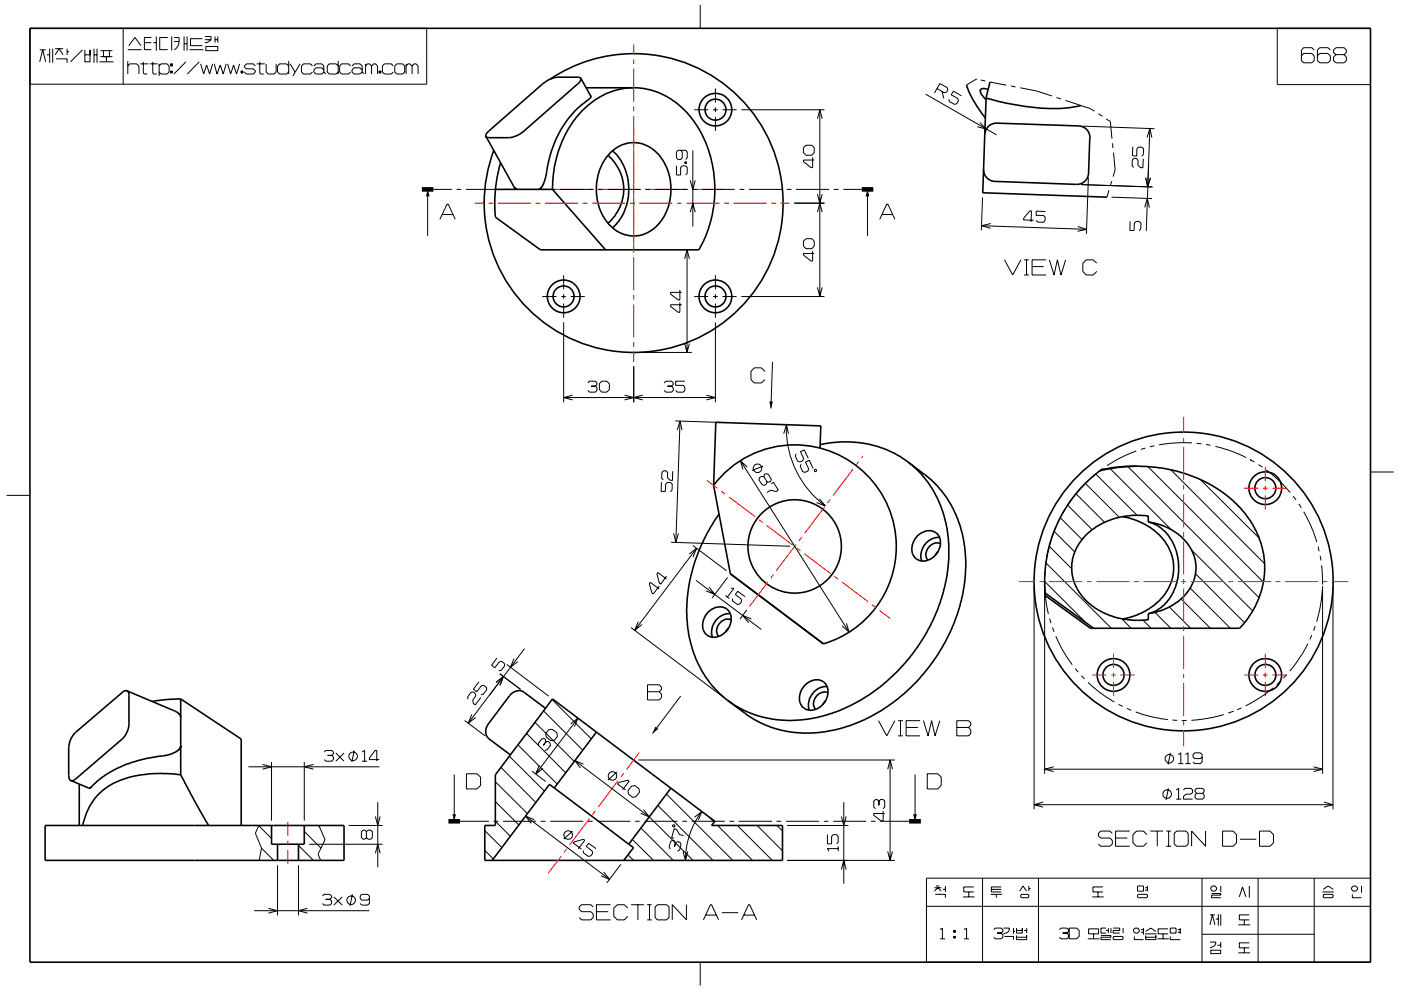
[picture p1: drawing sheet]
<svg xmlns="http://www.w3.org/2000/svg" width="297mm" height="210mm" viewBox="0 0 297 210" stroke-linecap="round" stroke-linejoin="round" font-family="sans-serif">
<g fill="none" stroke="#000" stroke-width=".21">
<path d="M6.3 6h84.2v11.9h-84.2zM8.4 10.6h1.3M8.4 13.1l.7-2.5 .6 2.5M9.9 11.6h.6M10.5 10.3v3M11.2 10.3v3M11.7 10.3h1.7M11.7 11.6l.8-1.3 .9 1.3M11.9 12.5h2.3v.8M14.2 10.3v1.3M14.2 11h.4M17.5 10.6l-2.6 2.5"/>
<path d="M18 11.6h1.1M18 10.6v2.5h1.1v-2.5M19.9 11.6h.7M19.9 10.3v3M20.6 10.3v3M21.1 13.1h2.9M21.3 10.7h2.5M21.3 12h2.5M21.9 10.7v1.3M22.6 12v1.1M23.2 10.7v1.3M26.1 6v11.9"/>
<path d="M27.1 10.5h3M27.1 14l.4-.5h1.5l.5 .5v1.7M27.1 13v2.7M27.3 9.7l1.3-1.7 1.3 1.7M29.7 13.5h1.8M30.4 13.1v2.4l.2 .2h.6M30.6 9.1h1.5M31.8 13.5h1.6M32.1 8h-1.5v2.5h1.5M32.4 13.1v2.4l.2 .2h.6M32.5 9.1h.6M33.1 7.7v3"/>
<path d="M33.7 14l.5-.5h1.2l.5 .5v1.3l-.5 .4h-1.2l-.5-.4M33.7 13.5v2.6M35.6 8h-1.7v2.5h1.7M36.2 13.5h.4v.5h-.4zM36.2 15.1h.4v.4h-.4zM36.4 13.5v.5M36.4 15.1v.4M36.4 7.7v3M36.9 8h1.1a2.28 2.28 0 0 1-1.1 2.5M36.9 8.8h1.1M39 7.7v3M39 9.3h.7"/>
<path d="M39.4 13.1l-2.5 2.6M39.7 7.7v3M40.2 10.5h2.9M42.2 13.1l-2.5 2.6M42.5 13.5l.7 2.2 .6-1.9 .6 1.9 .7-2.2M42.9 8.2h-2.5v1.5h2.5M43.4 7.7h1.3v.7M43.4 8.4h1.3M43.6 9.9h2.6v.8h-2.6zM44.7 8.4l-.8 .7h-.5M45.4 13.5l.6 2.2 .7-1.9 .6 1.9 .7-2.2M45.6 7.7v1.4"/>
<path d="M45.6 8.4h.6M46.2 7.7v1.4M48.3 13.5l.6 2.2 .6-1.9 .7 1.9 .6-2.2M51.1 15.1h.4v.4h-.4zM51.3 15.1v.4M54.1 14l-.4-.5h-1.5l-.4 .5v.2l.4 .4h1.5l.4 .5v.2l-.4 .4h-1.5l-.4-.4M54.4 13.5h1.7M55.1 13.1v2.4l.2 .2h.6M56.4 13.5v1.8l.5 .4h1.2l.4-.4v-1.8M61.2 14l-.5-.5h-1.4l-.5 .5v1.3l.5 .4h1.4l.5-.4M61.2 13v2.7M61.5 13.5l1.1 1.8"/>
<path d="M63.6 13.5l-1.5 2.6M66.3 14l-.5-.5h-1.5l-.4 .5v1.3l.4 .4h1.5l.5-.4M66.5 14l.5-.5h1.2l.5 .5v1.3M68.7 14.9l-.5-.5h-1.2l-.5 .5v.4l.5 .4h1.2l.5-.4M68.7 15.3l.4 .4M71.7 14l-.4-.5h-1.5l-.4 .5v1.3l.4 .4h1.5l.4-.4M71.7 13v2.7M74.3 14l-.4-.5h-1.5l-.4 .5v1.3l.4 .4h1.5l.4-.4M74.6 14l.5-.5h1.2l.5 .5v1.3M76.8 14.9l-.5-.5h-1.2l-.5 .5v.4l.5 .4h1.2l.5-.4M76.8 15.3l.4 .4M77.5 14l.4-.5h.5l.4 .5"/>
<path d="M77.5 13.5v2.2M78.8 14l.4-.5h.4l.4 .5v1.7M78.8 14v1.7M80.3 15.1h.5v.4h-.5zM80.6 15.1v.4M83.4 14l-.4-.5h-1.5l-.4 .5v1.3l.4 .4h1.5l.4-.4M84.1 13.5h1.3l.4 .5v1.3l-.4 .4h-1.3l-.4-.4v-1.3zM86.1 14l.4-.5h.4l.5 .5M86.1 13.5v2.2M87.4 14l.4-.5h.4l.4 .5v1.7M87.4 14v1.7M148.5 1.1v4.9"/>
<path d="M151.7 18.8v3M196.3 20l15 8.6M198.7 18.8l1.5 .9 .5-.2 .3-.4-.2-.5-1.5-.9-1.2 2M199.7 19.4l.4 1.5M207 16.8l-2.1 1.2M207 16.8h.1M207.9 17l1 .2M209.9 17.4l3.5 .7M214.3 18.2l1 .3M216.3 18.6l3.5 .7 3.3 1.1M270.8 6h19.8v11.9h-19.8zM278.6 10.6l-.5-.5h-1.7l-.5 .5v2.3l.5 .4h1.7l.5-.4v-1.1l-.5-.5h-1.7l-.5 .5"/>
<path d="M282.1 10.6l-.5-.5h-1.8l-.5 .5v2.3l.5 .4h1.8l.5-.4v-1.1l-.5-.5h-1.8l-.5 .5M283.3 11.6l-.6-.5v-.5l.6-.5h1.7l.5 .5v.5l-.5 .5M283.3 11.6l-.6 .5v.8l.6 .4h1.7l.5-.4v-.8l-.5-.5M283.3 11.6h1.7M143.4 35.2v1.9h.9v-1.6l.3-.3h.8l.3 .3v1.2l-.3 .4M144.3 31.9l.3 .3v1.3l-.3 .3h-.5l-.4-.3v-1.3l.4-.3h1.6l.3 .3v1.3l-.3 .3M145.2 34.3h.3v.4h-.3zM145.2 34.5h.3M146.3 38.3l.6 1.9 .5-1.9M146.9 31.9v16.1M147.2 23.3h3M151.2 23.3h1"/>
<path d="M151.7 22.8v1M151.7 24.8v3M153.2 23.3h3M157.2 23.3h17.6M170.3 31.3l.6-.5h1.2l.5 .5v1.1l-.5 .5h-1.2l-.6-.5zM172.3 33.4v2.1h-.3l-1.7-1.2v-.4h2.3M173.3 25.2l.5-1.9 .5 1.9M173.8 23.3v39.6M203.8 20.3l-1.7-1-.4 .8 1.4 .8 .1 .5-.3 .6-.5 .1-1.1-.6-.1-.5M207.7 26l1.4 1.4-1.9-.5M224 20.7l1 .3M225.9 21.3l5.2 1.7 .9 .6"/>
<path d="M229.2 39.2l15.1 .5M229.7 26.8l15.1 .5M230.8 37.7l-.5 11.9M232.9 24.1l.8 .6M234.5 25.2l.9 .6 .4 3.6M235.7 38.4l-.3 1M235.9 30.4l.1 1M236.1 32.4l.3 3.6-.4 1.5M240.2 31.1l-.1 2h.9v-1.6l.4-.3h.7l.4 .4-.1 1.2-.3 .3M242.4 33.7l-.1 1.9h-.5l-.5-.6v-1.1l-.3-.3h-.6l-.3 .3-.1 1.3 .4 .3M242.9 37.7l.4 1.9 .6-1.9M243.2 29.2l.6-1.9 .4 1.9"/>
<path d="M243.5 34.7l-.5 14.3M243.8 27.3l-.5 12.3M90.7 40.2v9.8M91.9 40.2h3.9M93.3 46.5l1.5-3.2h.2l1.5 3.2M93.8 45.5h2.2M96.8 40.2h1M98.8 40.2h7M106.8 40.2h1M108.8 40.2h7M116.8 40.2h1M118.8 40.2h7"/>
<path d="M119.5 58.4v3M126.8 40.2h1M128.8 40.2h7M136.8 40.2h1M138.8 40.2h7M145.2 54.9l.5-1.9 .5 1.9M145.7 53v21.8M146.3 45l.6-1.9 .5 1.9M146.8 40.2h1M148.8 40.2h7M151.7 58.4v3M156.8 40.2h1"/>
<path d="M158.8 40.2h7M166.8 40.2h1M168.4 43.1h6.4M168.8 40.2h7M170.3 51.1l.6-.5h1.2l.5 .5v1.1l-.5 .5h-1.2l-.6-.5zM172.3 53.2v2.2h-.3l-1.7-1.3v-.3h2.3M173.3 41.2l.5 1.9 .5-1.9M173.3 45l.5-1.9 .5 1.9M176.8 40.2h1M178.8 40.2h3.9M183.9 40.2v9.8M186.5 46.5l1.5-3.2h.3l1.4 3.2"/>
<path d="M187 45.5h2.2M208.1 47.9l22.3 .7M208.3 41.9l-.2 6.9M210.1 47.4l-2 .5 1.9 .5M213 55.1l1.7 3.2 1.7-3.2M217.1 55.1h1M217.1 58.3h1M217.6 55.1v3.2M218.8 56.5h2.5M219.2 46.7l-2.2-.1v-.3l1.4-1.6h.3l-.1 2.4M221.7 44.9l-2-.1v.9h1.6l.3 .4v.7l-.4 .4-1.2-.1-.3-.4M221.8 55.1h-3v3.2h3"/>
<path d="M222.5 55.1l1 3.2 .7-3.2 .8 3.2 .9-3.2M228.5 48l1.9 .6-1.9 .5M232.5 55.8l-.7-.7h-1.5l-.7 .7v1.8l.7 .7h1.5l.7-.7M235.1 40.3l-.4 1.5M235.7 41.8l8.6 .3M239.6 46.9v2h.8l.1-1.6 .4-.3h.6l.4 .4-.1 1.2-.3 .3M242.7 44l.5-1.9 .5 1.9M115 62.9h3M119 62.9h1M119.5 62.4v1M119.5 64.4v3M119.5 68.4v16.9"/>
<path d="M121 62.9h3M134.4 77.7v7.6M135.3 74.8h11.4M144.1 64.1v2.1h-.3l-1.6-1.2v-.4h2.3M144.1 61.5v2.1h-.3l-1.6-1.2v-.4h2.3M145.2 72.9l.5 1.9 .5-1.9M147.2 62.9h3M151.2 62.9h1M151.7 68.4v16.9M151.7 62.4v1M151.7 64.4v3M153.2 62.9h3"/>
<path d="M157.2 62.9h17.6M162.2 78.8l-.8-.8h-1.5l-.7 .8v1.7l.7 .7h1.5l.8-.7M163.8 76.7l-.4 9.9M173.3 61l.5 1.9 .5-1.9M119.5 84.3h32.2M121.4 83.8l-1.9 .5 1.9 .5M124.6 81.2l.4-.3h1.2l.4 .3v.4l-.4 .3M125.3 81.9h.9M126.2 81.9l.4 .4v.5l-.4 .4h-1.2l-.4-.4M127.6 80.9h1l.6 .5v1.2l-.6 .6h-1l-.5-.6v-1.2zM132.4 83.8l2 .5-2 .5M136.3 83.8l-1.9 .5 1.9 .5"/>
<path d="M140.8 81.2l.4-.3h1.2l.3 .3v.4l-.3 .3M141.5 81.9h.9M142.4 81.9l.3 .4v.5l-.3 .4h-1.2l-.4-.4M142.6 99.9v2h-.6l-.5-.6 .1-1.1-.4-.3h-.5l-.4 .3v1.2l.3 .4M143.2 89.3l10 .3M143.6 91.2l.6-1.9 .4 1.9M144.2 89.3l-.9 25.7M145.2 80.9h-1.9v.8h1.6l.3 .4v.7l-.3 .4h-1.3l-.3-.4M149.8 83.8l1.9 .5-1.9 .5M157 97.7l23 36.4M158.4 99.1l-1.4-1.4 .5 1.9M161.8 98.9l-2.4 .9"/>
<path d="M166.2 92l.6-1.9 .4 1.9M166.7 90.1a20.5 20.5 0 0 0 8.3 17.2M168.8 96.3l-.2 .4 .5 1.1 .5 .2 .6-.3 .2-.5-.7-1.4 .8-.4 .9 1.8M169.8 98.5l-.1 .4 .5 1.1 .4 .2 .7-.3 .1-.5-.6-1.4 .8-.4 .8 1.8M172.7 99.6h.4v.2l-.2 .3-.3-.3zM233 99.9h.1M233.8 99.4l-.8 .5M235.4 99.4l12.9 12.9M239.1 99l27.9 27.8M240.9 95.6l-3.6 1.6-2.6 1.6M242.8 95l-.9 .3M243.4 99l24.5 24.5"/>
<path d="M244.8 94.6l-1 .2M248.2 99.6l19.9 19.9M252.7 93.9h-3.5l-3.5 .5M253.7 94l1 .1M255.7 94.3l1 .1M257.7 94.7l3.8 1.1 2.7 1.3M265.1 97.5h.1M265.1 97.5l.9 .5M266.8 98.5l.9 .6M268.5 99.7l2.9 2.4 2.2 2.4M1.4 105.1h4.9M140.2 102.3v1.9l.9 .1v-1.6l.4-.4 .7 .1 .3 .3v1.3l-.3 .3"/>
<path d="M142.3 115l25.2 .9M142.8 113.1l.5 1.9 .5-1.9M146.1 117.5l1.6-1.2-.8 1.8M146.9 115.7l7.1 5.4M147.7 116.3l-13.1 17.4M162 101.1l.1-.4 .3-.2 .5 .1 .6 1-.1 .5-.3 .2-.5-.1M162 101.1l.6 1.1M162 101.1l-.5-.1-.5 .3-.1 .5 .7 1 .5 .1 .4-.2 .1-.5M163.5 102.6l.5-.3 1 1.7-.4 .3-1.2-.3-.8 .5M173.7 105.8l1.3 1.5-1.9-.7M221.7 119.3v1M221.7 119.4l13.9 13.9"/>
<path d="M222.5 115.9l-.6 2.4M222.5 115.9l4.7 4.7M223.5 112.7l4.4 4.4M223.9 111.6l-1.4 4.3M224.3 110.7l.5-.9 4.6 4.6M225.8 108.1l-.5 .8M226.4 107.1l5.2 5.2M228.1 104.7l6.1 6.1M230.1 102.5l7.2 7.2M230.8 101.9l-2.3 2.3-2.2 3M232.3 100.5l-.8 .7M232.3 100.5l8.8 8.8"/>
<path d="M252.6 116.6l13 13M254.5 101.7l12.5 12.5M274.2 105.2l.6 .8M275.4 106.9l.5 .8M276.4 108.5l1.6 3.2 1.2 3.3M279.4 115.9l.3 1M279.9 117.9l.2 1M280.2 119.9l.2 4.1M290.6 100.1h4.9M105.4 139.6l-1.2 1.5 .7 .5 1-1.2 .5-.1 .5 .4 .1 .5-.8 1-.5 .1M109 139.7l-.8 1.8 1.6-1.2M111.2 137.6l-11.9 15.8"/>
<path d="M133.8 133.1l19.7 14.9M135.3 131.9l-.7 1.8 1.5-1.2M139.8 124.3l-1.3 1.7-.3-.2-.5-2 .2-.3 1.8 1.4M141.3 122.2l-1.2 1.7-.3-.2-.5-2 .2-.2 1.8 1.3M147.6 123.1l13.8 10.4M150.3 124.5l1.3 1.6-1.9-.8M153.8 126.3l.8 .7M154.3 122.5l-3.3 4.4M155 124.7l.6 .1-1.4 1.8M158 126.6l-1.6-1.2-.5 .7 1.3 1v.5l-.4 .5-.5 .1-1-.7v-.5M158.3 129.4l-1.4 1.9M159.3 131.3l-1.8-.7 1.2 1.5"/>
<path d="M179.4 132.2l.6 1.9-1.4-1.3M219.2 124.3v47.4M221.5 123.3l8.7 8.8M221.5 123.3v40.8M221.5 124.8v.2M221.5 121.3v1M221.5 125.3l.3 2.7 .5 2.2M222.5 131.2l.3 1M223.1 133.1l.4 .9M223.9 135l1.1 2.4 2.3 3.6M237.8 131.2l2 2.1M242.3 131.5l1.8 1.8"/>
<path d="M244.9 129.9l3.3 3.4M247.9 128.7l4.5 4.6M250.4 127l6.2 6.3M252.3 124.7l8.6 8.6M253.5 121.7l10.4 10.4M277.3 136.5l-1.3 2.4-2.5 3.5M278.1 134.7l-.4 .9M278.8 132.8l-.3 1M280.4 125l-.5 3.7-.8 3.2M280.4 124.3v39.8M282.6 124.3v47.4M68.7 159.5l.4-.3h1.3l.3 .3v.4l-.3 .3"/>
<path d="M71.2 159.7l1.7 1.8M72.9 159.7l-1.7 1.8M75.1 159.2l-.5 2.4M76.8 159.5l.5-.3v2.3M98.5 152.8l4.4 3.3M100 151.5l-.7 1.9 1.5-1.2M101.6 144.6l-1.2 1.6 .7 .5 1-1.3h.4l.6 .4 .1 .5-.8 1-.5 .1M101.9 148l-1.1 1.5-.5-.3-.1-.7 .7-.9-.1-.5-.4-.3-.5 .1-.8 .9 .1 .5M105.2 144.7l1.5-1.2-.7 1.9M106 142.9l4.4 3.3M107.4 140.9l8.9 6.8M109.8 158l8.3 8.3"/>
<path d="M111.6 155.6l8.3 8.3M113.4 153.2l8.4 8.3M115.2 150.8l8.3 8.3M115.7 157.3v-.5l-.3-.2-.5 .1-.8 1 .1 .5M115.7 157.3l-.5 .8M115.7 157.3h.5l.4 .3 .1 .5-.8 1-.4 .1M116.3 154.8l.8-.1 1 .7 .1 .8-.6 .8-.8 .1-1-.8-.1-.7zM117.1 148.4l8.2 8.3M121 153.5l1.6-1.2-.8 1.8M122.6 152.3l-9 11.9M137.3 145.2h2.5l.4 .6v.4l-.4 .5 .4 .5v.7l-.4 .6h-2.5zM137.3 146.7h2.5"/>
<path d="M144.3 147.7l-6 7.9M186.3 152.9l1.7 3.2 1.7-3.2M190.4 152.9h1M190.4 156.1h1M190.9 152.9v3.2M192.1 154.3h2.5M195.1 152.9h-3v3.2h3M195.8 152.9l1 3.2 .7-3.2 .7 3.2 1.1-3.2M202.9 152.9h2.5l.4 .4v.5l-.4 .5 .4 .5v.8l-.4 .5h-2.5zM202.9 154.3h2.5M228 141.8l.6 .8M229.3 143.3l.7 .7"/>
<path d="M230.7 144.7l2.4 2.1 3.2 2.1M237.1 149.4l.9 .5M238.9 150.3l1 .4M240.8 151l3.6 1.1 3.2 .5M248.2 159.7l-.6 2.5M248.6 152.7l1 .1M250.6 152.8h1M259.5 151.5l-2.2 .6-4.7 .7M261.4 150.9h.1M261.4 150.9l-1 .3M263.2 150.1l-.9 .4M269.9 145.9l-2.1 1.7-3.7 2.1"/>
<path d="M271.4 144.5l-.7 .7M272.8 143.1l-.7 .7M52.7 162.6h27.7M54.9 175.1l-.8 1.6 1.4 3.2-.6 2.6M54.9 175.1l2.7 2.7M55.5 179.9l2.5 2.6M55.7 162.1l1.9 .5-1.9 .5M57.6 161.6v12.5M58.8 179.1h.1M63.3 179.3l3.2 3.2M64.5 161.6v12.5M64.5 176.4l3.6 3.5"/>
<path d="M65.5 179.1h15.6M66.5 162.1l-2 .5 2 .5M67.4 175.1l.4 .3M67.6 175.1l1.3 3-1.5 3.1 .6 1.3M69.5 160.2h.9M70.4 160.2l.3 .4v.5l-.3 .4h-1.3l-.4-.4M73.9 175.1h7.2M76.8 161.5h1M77.7 176.4l-.4-.3h-.3l-.4 .3v1.3l.4 .3h.3l.4-.3M77.7 176.4l.4-.3h.5l.3 .3v1.3l-.3 .3h-.5l-.4-.3M77.7 176.4v1.3M79.6 173.2l.5 1.9 .5-1.9"/>
<path d="M80.1 170.1v13.9M80.4 161.1h-2.1v-.3l1.2-1.6h.4v2.3M96.3 164.3v9.9M97.5 174.2h6.2M98.9 164.1h2.2l.8 .7v1.8l-.8 .7h-2.2zM102.8 176.2l3.6 3.6M104.6 174.2h1.1M105 170l5 5M105 174.2l3.2 3.2M105 165.8l6.8 6.8M106.2 162.8l7.4 7.4M106.6 174.2h7.1"/>
<path d="M108 160.4l7.4 7.4M111.4 173.1l17.8 13.4M112.8 163.6l2.9 2.2M113.3 173.9l-1.9-.8 1.2 1.6M114.3 162.3l-.7 1.9 1.5-1.2M114.6 174.2h1.1M116.7 174.2h7M121.4 176.3l-1.9 1.7M121.9 161.3l15.8 12 9.2 9.2M123.7 162.1l-1.8-.8 1.2 1.6M124.7 174.2h.9M126.4 180l-1.6-1.1-.5 .6 1.3 1v.5l-.4 .6h-.5l-1-.7v-.5"/>
<path d="M126.7 174.2h6.9M130.8 163.7l-1.9 1.7M132 167.5l1.4-1.8-.3-.2-1.9 .5-.3 .3 1.7 1.2M133.9 166.7l.7-.1 .9 .7 .1 .7-.8 1-.7 .1-.8-.7-.2-.7zM134.1 178.1l4.5 4.4M134.7 174.2h.9M135.3 161.2h54.4M135.9 175.6l6.8 6.9M136.4 171.7l1.3 1.6-1.9-.8M136.7 174.2h6.9M139.5 170.9l11.7 11.6M141.3 168.4l14.1 14.1"/>
<path d="M142.6 175h.4l.1 .3-.4 .1zM143.2 178.8l-.2-.5-.4-.1-.4 .3-.3 1.2 .2 .4M143.2 178.8l-.2 .8M143.2 178.8l.4-.3 .6 .1 .2 .5-.3 1.2-.5 .2M144.7 174.2h1M144.9 177.2l-.8-.2-.6-1.1-.5-.1-.6 1.9 .5 .1M146.6 174.2h7.1M147.2 173.4l1.6-1.3-.7 1.8M148.8 172.1a17.2 17.2 0 0 0-3.5 10.4M150.2 173.2l1.2 1.2M152.1 175.1l7.5 7.4M154.6 174.2h1.1"/>
<path d="M156.3 175.1l7.4 7.4M156.6 174.2h7.1M160.5 175.1l5.4 5.4M164.6 174.2h1M164.7 175.1l1.2 1.1M166.7 174.2h6.9M166.9 175.1h13M174.7 174.2h.9M175.4 177v2h.9v-1.6l.4-.4h.7l.3 .4v1.2l-.3 .4M176.7 174.2h6.9M177.7 180h-2.3l.4 .5M177.7 179.5v1"/>
<path d="M178.4 173.2l.5 1.9 .5-1.9M178.9 170.1v17.3M184.7 174.2h.9M186.3 169.9l-.3-.3h-.4l-.3 .3v1.3l.3 .3M186.3 169.9l.4-.3h.5l.4 .3v1.3l-.4 .3M186.3 169.9v.9M186.6 174.2h6.1M187.2 172v2.2M187.6 172.5h-2.3v.4l1.6 1.3M188.2 163.1l.5-1.9 .5 1.9M188.7 161.2v21.3M194 164.3v9.9"/>
<path d="M196.6 164.1h2.2l.8 .7v1.8l-.8 .7h-2.2zM219.2 170.7h63.4M221.1 170.1l-1.9 .6 1.9 .5M221.5 163.1h58.9M223.4 162.6l-1.9 .5 1.9 .6M235.8 176.8l-.5-.5h-1.9l-.5 .5v.5l.5 .5h1.9l.5 .5v.7l-.5 .5h-1.9l-.5-.5M236.5 177.8h2.5M239.5 176.3h-3v3.2h3M243.2 177l-.8-.7h-1.4l-.8 .7v1.8l.8 .7h1.4l.8-.7M243.9 176.3h2.7M245.4 176.3v3.2M247.3 176.3h1"/>
<path d="M247.3 179.5h1M247.7 167.2l-.5 2.5M247.8 176.3v3.2M249 176.8l.5-.5h2l.4 .5v2.2l-.4 .5h-2l-.5-.5zM249.4 167.5l.5-.3v2.3M249.4 169.5h1M249.8 160.1l.6-.4v2.3M249.8 162h1.1M250.9 167.5l.4-.3h1.2l.4 .3v.6l-.4 .3h-1l-.6 .5v.6h2M251.4 162h1M251.4 160.1l.5-.4v2.3M253.7 168.3l-.3 .3v.6l.3 .3h1.3l.3-.3v-.6l-.3-.3"/>
<path d="M253.7 168.3l-.3-.4v-.4l.3-.3h1.3l.3 .3v.4l-.3 .4M253.7 168.3h1.3M254.9 160.6l-.4 .3h-1.2l-.4-.3v-.5l.4-.4h1.2l.4 .4v1.5l-.4 .4h-1.2l-.4-.4M255.6 176.3v3.2l-3-3.2v3.2M259.2 176.3h2.2l.8 .7v1.8l-.8 .7h-2.2zM262.9 178h3.5M267 176.3h2.3l.7 .7v1.8l-.7 .7h-2.3zM278.5 162.6l1.9 .5-1.9 .6M280.7 170.1l1.9 .6-1.9 .5M53.9 193.2h24.4M56.9 192.7l1.9 .5-1.9 .5M58.8 183.5v10.6"/>
<path d="M63.3 183.5v10.6M65.2 192.7l-1.9 .5 1.9 .5M68.4 190l.3-.3h1.2l.4 .3v.4l-.4 .3M69 190.7h.9M69.9 190.7l.4 .4v.5l-.4 .4h-1.2l-.3-.4M70.8 190.2l1.8 1.8M72.6 190.2l-1.8 1.8M74.7 189.7l-.5 2.4M78.3 190.6l-.4 .3h-1.2l-.3-.3v-.6l.3-.3h1.2l.4 .3v1.6l-.4 .4h-1.2l-.3-.4M79.6 181l.5-1.9 .5 1.9M102.8 180.4l1.8 1.8M122.6 180l1.4-1.8-.3-.2-1.9 .6-.3 .2 1.8 1.3"/>
<path d="M125.8 192.4l-.5-.5h-2l-.5 .5v.5l.5 .5h2l.5 .4v.8l-.5 .5h-2l-.5-.5M126.5 193.4h2.4M128 185l1.2 1.5-1.8-.7M129.5 191.9h-3v3.2h3M131.7 183.3l-3 4M133.1 192.6l-.7-.7h-1.5l-.8 .7v1.7l.8 .8h1.5l.7-.8M133.1 181.3l1.3 1.2M133.8 191.9h2.7M135.3 191.9v3.2M137.2 195.1h1M137.2 191.9h1M137.7 191.9v3.2"/>
<path d="M138.9 192.4l.5-.5h1.9l.6 .5v2.2l-.6 .5h-1.9l-.5-.5zM144.8 180.6l.5 1.9 .5-1.9M145.5 191.9v3.2l-3-3.2v3.2M149.1 195.1l1.5-3.2h.3l1.5 3.2M149.6 194.1h2.2M153 193.6h3.5M157.2 195.1l1.5-3.2h.3l1.4 3.2M157.7 194.1h2.2M166.9 182.5h22.8M178.4 184.4l.5-1.9 .5 1.9M188.2 180.6l.5 1.9 .5-1.9M196.4 186.3h94.2v17.8h-94.2z"/>
<path d="M196.4 192.2h94.2M198.1 188.3h1.5M198.1 189l.7-.7 .8 .7M198.3 189.7h2.1v.7M198.5 187.9h.7M199.3 197.2l.5-.4v2.3M199.3 199.1h1.1M199.9 188.6h.5M200.4 187.9v1.3M202.2 198.6h.4v.4h-.4zM202.2 197.4h.4v.3h-.4zM202.4 197.4v.3"/>
<path d="M202.4 198.6v.4M204.2 190.2h2.4M204.4 199.1h1M204.4 197.2l.5-.4v2.3M205.4 189.2v1M206.5 188.1h-2.2v1.1h2.2M208.3 186.3v17.8M210 189.7h2.5M210.2 188.6h2.1M210.7 197.2l.3-.4h1.3l.3 .4v.4l-.3 .3M211.2 189.7v.7M211.4 197.9h.9"/>
<path d="M212.3 197.9l.3 .3v.6l-.3 .3h-1.3l-.3-.3M212.3 188.1h-2.1v1.1h2.1M212.8 196.8h1.2a1.11 1.11 0 0 1-1.2 1.3M212.9 198.6h2v.7M214.9 196.8v1.3M214.9 197.6h.3M215.5 197.4h1.2M215.5 196.8v1.1h1.2v-1.1M215.5 198.4v.9h2.2v-.9M215.5 198.8h2.2M216.2 189l.7-1.1 .7 1.1M216.6 189.7h1.4l.1 .2v.3l-.1 .2h-1.4l-.2-.2v-.3z"/>
<path d="M217.1 197.4h.6M217.7 196.8v1.1M218.1 187.9v1.1M218.1 188.5h.4M220.2 186.3v17.8M224.6 197.2l.4-.4h1.2l.4 .4v.4l-.4 .3M225.3 197.9h.9M226.2 197.9l.4 .3v.6l-.4 .3h-1.2l-.4-.3M226.7 196.8h1.6l.5 .6v1.2l-.5 .5h-1.6zM230.6 199.1h2.5M230.8 197h2.1v1.1h-2.1zM231.6 190.2h2.4"/>
<path d="M231.9 198.1v1M232.8 189.2v1M233.4 198.4h2.1v.4h-2.1v.5h2.1M233.8 188.1h-2.1v1.1h2.1M234.5 197.4h.5M234.5 196.8h-1.1v1.1h1.1M235 196.8v1.1M235.5 196.8v1.1M236 196.8h1.4v.6h-1.4v.5h1.4M236.2 198.6h1.7l.2 .2v.3l-.2 .2h-1.7l-.2-.2v-.3zM238.1 196.8v1.1M240.3 197.2l.4-.4h.5l.4 .4v.4l-.4 .3h-.5l-.4-.3z"/>
<path d="M240.5 198.6v.7h1.9M241.2 187.9h1.2v1.1h-1.2zM241.2 189.9l.2-.2h1.7l.2 .2v.3l-.2 .2h-1.7l-.2-.2zM241.9 197.2h.5M241.9 197.7h.5M242.4 196.8v1.4M242.7 198.1h2.5M242.8 188.3h.5M242.8 188.8h.5M242.9 198.4v.9h2.2v-.9M242.9 198.8h2.2M242.9 197.6l1.1-.8 1.1 .8"/>
<path d="M243.3 187.9v1.1M245.4 199.1h2.4M246.6 198.1v1M247.6 197h-2.1v1.1h2.1M248.1 198.6v.7h2.1M248.1 196.8h1.2v1.1h-1.2zM249.7 197.7h.5M249.7 197.2h.5M250.2 196.8v1.3M254.8 198.2h23.8M254.8 186.3v17.8M256.5 199.8h1.3a1.17 1.17 0 0 1-1.3 1.2"/>
<path d="M256.5 194h1.1M256.5 196.2l.5-2.2 .6 2.2M256.9 189.5h1.9v.4h-1.9v.5h1.9M257 187.9h.6l.3 .4v.3l-.3 .4h-.6l-.3-.4v-.3zM257.8 194.9h.5M258.3 193.9v2.4M258.8 187.9v1.3M258.8 199.8v1.2M258.8 193.9v2.4M262.5 196.2h2.5M262.8 190.2l.6-2.1 .8 2.1M263.8 195.1v1.1"/>
<path d="M264.9 187.9v2.5M264.9 194h-2.1v1.1h2.1M264.9 200h-2.1v1h2.1M266.7 186.3v17.8M278.6 186.3v17.8M280.4 189.2h2.4M280.5 189.9l.2-.2h1.8l.2 .2v.3l-.2 .2h-1.8l-.2-.2zM280.5 188.6l1.1-.7 1.1 .7M286.7 189.7v.7h2M286.9 187.9h.5l.4 .4v.3l-.4 .4h-.5l-.3-.4v-.3zM288.7 187.9v1.5M148.5 204.1v4.9"/>
<path d="M256.7 201.5h2.1v.8h-2.1zM258.1 200.5h.7M262.5 202.1h2.5M263.8 201v1.1"/>
<circle cx="160.6" cy="99.3" r=".91"/>
<circle cx="74.9" cy="160.4" r=".91"/>
<circle cx="120.4" cy="177.1" r=".91"/>
<circle cx="129.9" cy="164.6" r=".9"/>
<circle cx="247.5" cy="168.4" r=".9"/>
<circle cx="247.9" cy="160.9" r=".91"/>
<circle cx="74.5" cy="190.9" r=".92"/>
</g>
<g fill="none" stroke="#000" stroke-width=".34">
<path d="M6.4 6h284.2v198.1h-284.3zM116.6 16.8a31.7 31.7 0 0 1 47 14.2 31.7 31.7 0 0 1-23.3 43.2 31.7 31.7 0 0 1-37.6-31.5v.3a32.1 32.1 0 0 1 2-11.1M122.5 17.8l-11.4 10a6.2 6.2 0 0 1-3.1 1.4h-4.5M123.1 16.6l-.4-.2h-4.5a6.1 6.1 0 0 0-3.2 1.4l-11.3 10-.6 .6-.1 .5M123.1 16.6a1.3 1.3 0 0 1-.6 1.2M123.1 16.6l2.2 3.9-.5 .6-2.8 2.3-1.8 2.1-1.4 2.1-1 2.2-1 2.4-1.3 6.2-.5 1.1-.3 .4-.5 .3M124.2 18.6h10.2M134.4 18.6l-3 .3-3.1 1.1-1.9 1-1.6 1.3-2.5 2.5-1.9 2.6-.6 1.3-1.5 3.6-.9 3.8-.3 4.1M134.4 18.6l2 .2 2.5 .6 1.9 .8 2.4 1.4 2.6 2.4 1.2 1.6 1.3 1.9 1.3 2.6 1.2 3.6 .5 3 .3 2.5-.1 2.7-.5 3.9-.5 1.7-.9 2.7-1.4 2.8h-33.6l-9.6-6.9M204.9 18l.5 1.3 .8 1.7 2.7 4M209.5 19l-.7-.2a.69 .69 0 0 0-.9 .2 .69 .69 0 0 0 .2 1l.9 1.1M209.9 17.4l-.8 3.4a45.5 45.5 0 0 0 18.1 2l2-.4"/>
<path d="M103 28.9l.5 .3M103 28.9l5.9 10.7 .3 .4 .5 .2M106.1 34.5a30.9 30.9 0 0 0-1.1 11.5M128.9 32.9l1.3 1.4 .7 1.1a9.4 9.4 0 0 1-2 12M129.5 32.3a6.9 6.9 0 0 1 10.9 1.5 11.5 11.5 0 0 1-1.9 14.8 7 7 0 0 1-10.4-2.5 11.6 11.6 0 0 1 1.4-13.8zM129.9 32a11.5 11.5 0 0 1 1.2 15l-1.2 1.3M208.8 28.5a2.44 2.44 0 0 1 2.6-2.4l17.3 .6a2.42 2.42 0 0 1 2.4 2.6l-.3 7.4a2.47 2.47 0 0 1-2.5 2.4l-17.4-.6a2.47 2.47 0 0 1-2.4-2.6M209.1 20.8l-.7 20.1 26.3 .9M105 40.2h12.1M117.1 40.2l11.3 12.8M173.9 95l.1-4.7-22.2-.7-.5 13.3M173.9 94.3l3.2-.5h3.8l3.8 .5 3.1 1 2 .9 2.4 1.5 5.3 4.1 2.1 2.2 1.3 1.8 1.7 3.2 1.4 4.1 .6 3 .2 2.7-.2 4.6-.6 3-.9 3.5-1.4 3.6-1.8 3.6-2.9 4.3-2.6 3.1-2.6 2.6-3.7 2.8-3.5 2.1-3.9 1.7-3.3 1-3.9 .7-3.5 .1-2.9-.3-3.7-1-2.8-1.2-2.2-1.4-4.1-3"/>
<path d="M192.5 98l1.5 1.3 2 2 1.5 2.2 1.3 2.3 1.1 2.7 .6 2.3 .7 4.6v3.2l-.4 3.2-.5 2.6-.9 3.2-.8 2.1-1.4 3.1-1.8 3-1.6 2.5-1.6 2-2.4 2.5-2.7 2.5-2.8 2.1-2.3 1.4-2.7 1.3-2.2 .9-2.8 .9-2.6 .6-2.9 .3h-1.9l-2.9-.2-2.7-.6-2.8-1-2.4-1.2-1.8-1.2M241.2 98.9l-3.7 .1-3.7 .6a29 29 0 0 0-12.1 26.7M241.2 98.9l3.8 .2 2.7 .4 3.3 .9 2.6 .9 2.8 1.3 1.6 1 1.7 1.1 2.5 2.2 1.6 1.8 1.8 2.6 1.2 2.4 .7 2.2 .5 2 .1 3.3-.1 1.8-.5 2.1-.5 1.6-1.2 2.6-1.1 1.6-1.9 2.4h-31.6M241.2 98.9l-4.3 .2-3.7 .8M151.3 103a21.5 21.5 0 0 1 34.9 .6 21.5 21.5 0 0 1-11.6 33l-19.7-14.9M151.3 103l3.6 18.7M152.4 109l-2.6 4.3-1.5 3.1-1.1 3-.9 3.5-.5 2.8-.2 2.3v3.1l.6 4.4 .9 3.1 .9 2.2 .8 1.4 1.7 2.6 2 2.2 1.8 1.6M194.4 113.7a2.96 2.96 0 0 1 4.4-.3 3.7 3.7 0 0 1-.2 4 3.7 3.7 0 0 1-3.8 1.4 2.92 2.92 0 0 1-.7-4.6zM198.9 117l-.7 .8M199.2 114a3.9 3.9 0 0 0-3.8 5M199.4 115.3a2.33 2.33 0 0 0-2.6 .8 2.33 2.33 0 0 0 0 2.7M238 109.6l2.2 .5 2.6 1.1 1.9 1.3 1.3 1.2a9.6 9.6 0 0 1-1.3 14.7l-2.7 1.6-1.8 .8-2.2 .5"/>
<path d="M243.5 110.7v-1.3l-3.3-.1-3.5 .5-2.2 .9-2.1 1.1-1.1 .8-1.5 1.4a9.5 9.5 0 0 0 1.4 14.2l1 .7 2 1.2 2.2 .8 1.9 .5 2 .2 3.2-.2v-1.2M243.5 110.7a9 9 0 0 1 6.3 8v.5a10.4 10.4 0 0 1-5 10.5l-1.3 .5M243.5 110.7l2.5 .6 2.8 1.3a8.9 8.9 0 0 1 4.3 10.5l-.1 .2a11.9 11.9 0 0 1-9.5 6.9M150.2 129.7a2.8 2.8 0 0 1 4.5 .2 3.8 3.8 0 0 1-4.1 5.2 2.74 2.74 0 0 1-1.2-4.1zM154.5 133.2l-.6 .8M154.8 130.2a3.9 3.9 0 0 0-3.7 5M155 131.5a2.36 2.36 0 0 0-2.5 .8 2.36 2.36 0 0 0-.1 2.7M221.6 125.8l10.3 7.5M221.6 126.3l9.6 7M25.9 156.7l-9.9 8.6-.6 .3h-.4M26.9 146.5a1 1 0 0 1 .4 1.1v5.9a4.7 4.7 0 0 1-1.4 3.2M26.9 146.5a.84 .84 0 0 0-1 .4l-9.9 8.5a5 5 0 0 0-1.4 3.2v5.9a1.1 1.1 0 0 0 .4 1.1"/>
<path d="M26.9 146.5l10.2 4.3 .9 .6 .3 .8M38.3 158.2l-.1 .4-.3 .4-1.6 .9-6.8 1.3-2.7 .9-2 .9-2.5 1.4-3.3 2.8-4-1.6M38.3 148.2l-3 .2-3 .4M38.3 148.2v16.1M38.3 148.2l12.8 8.6v18.3M115.7 150.2l-4.6-3.4a2.27 2.27 0 0 0-3.1 .8l-4.5 5.9a2.33 2.33 0 0 0 .2 3.2l4.5 3.4M126.4 155.3l-9.3-7.1-12.1 16.1v10.8h-2.2v7.4h63.1v-7.4h-15l.6-.9-9.3-7M126.4 155.3l15.8 11.9M126.4 155.3l-8.9 11.8M174.6 144.6a3.4 3.4 0 0 0-4.7 1.8 2.77 2.77 0 0 0 1.3 4.1 3.8 3.8 0 0 0 3.6-1.5 3.8 3.8 0 0 0 .2-4l-.4-.4M175 148.7l-.6 .8M175.3 145.6a3.9 3.9 0 0 0-3.7 5"/>
<path d="M175.6 146.9a2.33 2.33 0 0 0-2.6 .9 2.33 2.33 0 0 0-.1 2.6M9.6 175.1v7.4M9.6 175.1h63.3v7.4h-63.3M16.8 166.3v8.8M38.3 164.3a24.7 24.7 0 0 0-14.4 1.9 12.5 12.5 0 0 0-6.4 8.9M38.3 164.3l5.9 10.8M57.6 175.1v4h6.9v-4M58.8 179.1v3.4M63.3 179.1v3.4M117.5 167.1l-1-.7-12.1 16.1M117.5 167.1l15.8 12M133.3 179.1l1 .7-2.1 2.7"/>
<path d="M142.2 167.2l-8.9 11.9"/>
<circle cx="151.7" cy="23.3" r="3.5"/>
<circle cx="151.7" cy="23.3" r="2.22"/>
<circle cx="119.5" cy="62.9" r="2.23"/>
<circle cx="119.5" cy="62.9" r="3.5"/>
<circle cx="151.7" cy="62.9" r="3.5"/>
<circle cx="151.7" cy="62.9" r="2.22"/>
<circle cx="168.5" cy="115.9" r="9.9"/>
<circle cx="268.3" cy="103.5" r="3.5"/>
<circle cx="268.3" cy="103.5" r="2.23"/>
<circle cx="251" cy="123.3" r="31.7"/>
<circle cx="236.1" cy="143.2" r="3.5"/>
<circle cx="236.1" cy="143.1" r="2.23"/>
<circle cx="268.3" cy="143.2" r="3.5"/>
<circle cx="268.3" cy="143.1" r="2.22"/>
</g>
<g fill="none" stroke="#f00" stroke-width=".21">
<path d="M134.4 9.4v2.2M134.4 12.6v1M134.4 14.6v7M134.4 31.7v9.9M134.4 22.6v1M134.4 24.6v7M100.7 43.1h1.8M103.5 43.1h1.1M105.5 43.1h7.1M113.5 43.1h1.1M115.5 43.1h7.1M117.3 40.2h6.6"/>
<path d="M123.5 43.1h1M124.8 40.2h1.1M125.6 43.1h6.9M126.8 40.2h7.1M133.6 43.1h.9M134.4 41.6v10M134.4 51.6v2M134.4 54.6v7M134.8 40.2h1M135.5 43.1h7M136.9 40.2h6.9M143.5 43.1h1"/>
<path d="M144.9 40.2h.9M145.5 43.1h7M146.9 40.2h6.4M153.5 43.1h1.1M155.5 43.1h7.1M163.5 43.1h1M165.5 43.1h1.9M134.4 62.6v1M134.4 64.6v7M134.4 72.6v1M134.4 74.6v2.1M180.8 99.5l-4.2 5.6"/>
<path d="M182 97.9l-.6 .8M183 96.7l-.3 .4M251 88.4v3.5M251 92.9v.9M251 94.9v7M268.3 99.1v3M149.9 101.9l2.2 1.7M153 104.2l.8 .6M154.6 105.4l5.6 4.2M161 110.2l.7 .6M162.5 111.4l5.6 4.3M168.8 115.5l-4.2 5.5"/>
<path d="M168.9 116.2l.8 .6M170 113.9l-.6 .8M170.5 117.4l5.6 4.3M174.8 107.5l-4.2 5.6M176 105.9l-.6 .8M251 102.9v.9M251 104.9v6.9M251 112.9v1M251 114.8v7.1M263.8 103.5h3M267.8 103.5h1M268.3 103v1"/>
<path d="M268.3 105.1v3M269.8 103.5h3M162.8 123.4l-3.9 5.2M164 121.8l-.6 .8M176.9 122.3l.8 .5M178.5 123.4l5.6 4.3M184.9 128.3l.8 .6M186.5 129.5l2.3 1.7M216 123.4h3.5M220.4 123.4h1M222.5 123.4h6.9M230.5 123.4h.9"/>
<path d="M232.5 123.4h6.9M236.1 138.6v3M240.5 123.4h.9M242.4 123.4h7M250.4 123.4h1.1M251 122.8v1.1M251 124.8v7.1M251 132.8v1.1M251 134.9v7M252.4 123.4h7.1M260.4 123.4h1.1M262.4 123.4h7.1"/>
<path d="M268.3 138.6v3M270.4 123.4h1M272.5 123.4h6.9M280.5 123.4h.9M282.4 123.4h3.5M135.5 159.6l-2.7 3.6M231.6 143.2h3M235.6 143.2h1M236.1 142.7v1M236.1 144.6v3.1M237.6 143.2h3M251 142.9v.9"/>
<path d="M251 144.9v6.9M251 152.9v.9M251 154.8v3.5M263.8 143.2h3M267.8 143.2h1M268.3 142.7v1M268.3 144.6v3.1M269.8 143.2h3M61 174.3v3M61 178.3v1M120.2 180l-.6 .8M125 173.6l-4.2 5.6"/>
<path d="M126.2 172l-.6 .8M131 165.6l-4.2 5.6M132.2 164l-.5 .8M61 180.3v3M119 181.6l-2.8 3.6"/>
</g>
<path d="M89.4 40.2h2.5M182.7 40.2h2.5M95.1 174.2h2.4M192.7 174.2h2.5" fill="none" stroke="#000" stroke-width=".97" stroke-linecap="butt"/>
<path d="M90.7 40.2l.4 1.4h-.8zM183.9 40.2l.4 1.4h-.8zM163.1 85.1l.8 .1-.5 1.4zM138.9 154.1l.7 .5-1.3 1zM95.9 172.7h.8l-.4 1.5zM193.6 172.7h.8l-.4 1.5z" fill="#000"/>
</svg>
